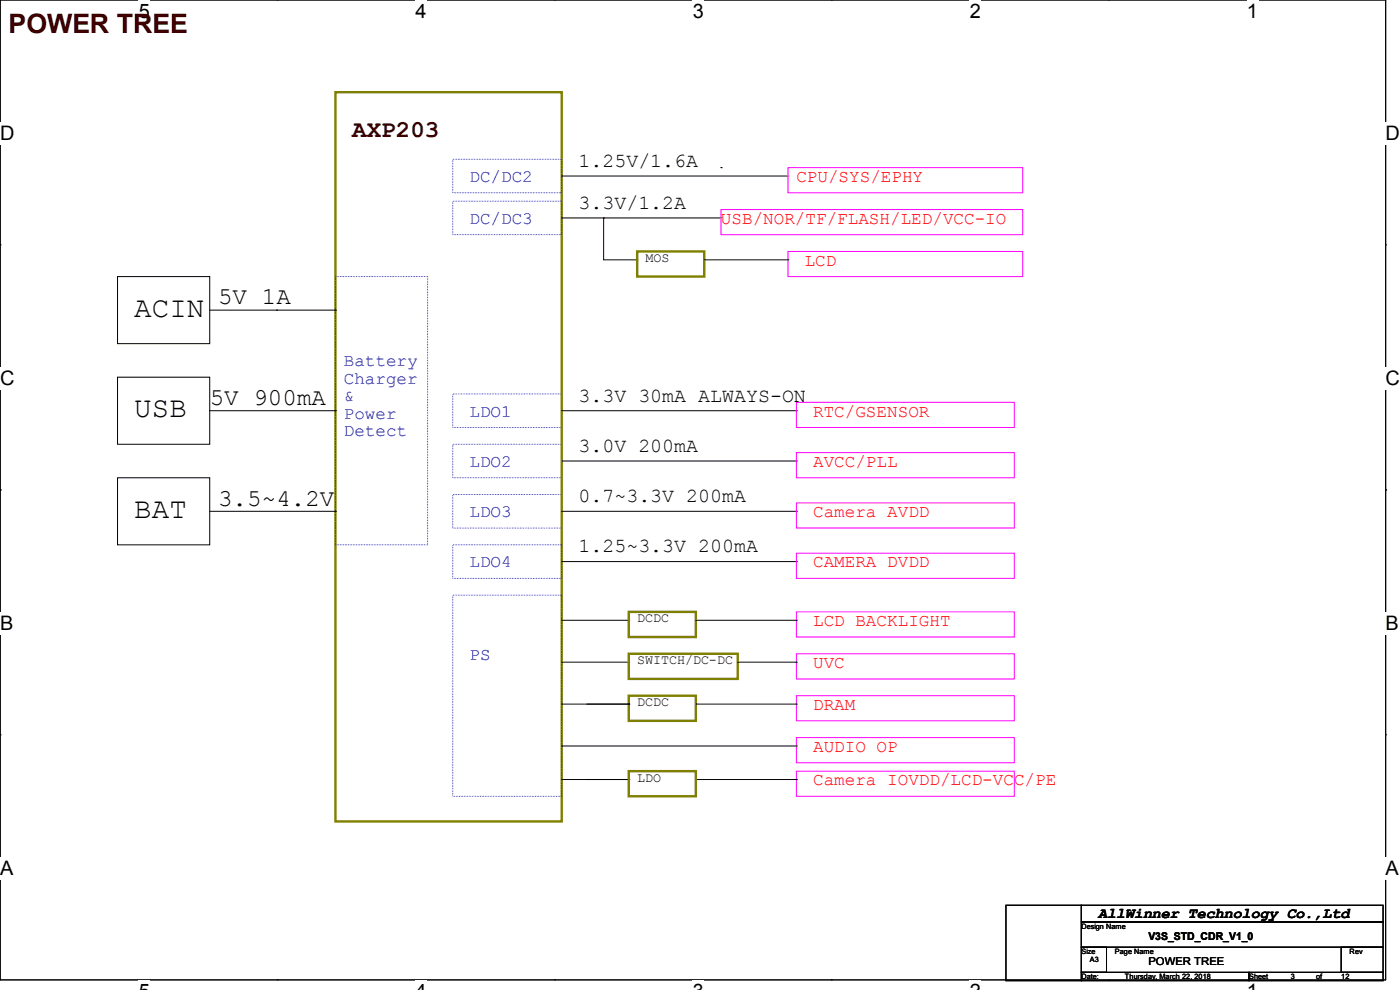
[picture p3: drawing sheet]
<svg xmlns="http://www.w3.org/2000/svg" width="297mm" height="210mm" viewBox="0 0 297 210" stroke-linecap="round" stroke-linejoin="round" font-family="sans-serif">
<defs><g id="words">
<g font-size="6.2">
<text x="28.5" y="67.1">ACIN</text>
<text x="28.5" y="88.5">USB</text>
<text x="28.5" y="109.8">BAT</text>
</g>
<text font-size="5.7" fill="#400000" x="1.8" y="7.1">POWER TREE</text>
<text font-size="5.1" fill="#400000" x="74.7" y="29.2">AXP203</text>
<g font-size="5.1">
<text x="46.3" y="64.6">5V 1A</text>
<text x="44.5" y="85.9">5V 900mA</text>
<text x="46.3" y="107.2">3.5~4.2V</text>
</g>
<g font-size="4.2">
<text x="29.4" y="3.8">5</text>
<text x="88.2" y="3.8">4</text>
<text x="147" y="3.8">3</text>
<text x="205.7" y="3.8">2</text>
<text x="264.5" y="3.8">1</text>
<text x="0" y="29.8">D</text>
<text x="294" y="29.8">D</text>
<text x="122.7" y="35.4">1.25V/1.6A</text>
<text x="122.7" y="44.3">3.3V/1.2A</text>
<text x="0" y="81.7">C</text>
<text x="294" y="81.7">C</text>
<text x="122.7" y="85.2">3.3V 30mA ALWAYS-ON</text>
<text x="122.7" y="95.8">3.0V 200mA</text>
<text x="122.7" y="106.5">0.7~3.3V 200mA</text>
<text x="122.7" y="117.2">1.25~3.3V 200mA</text>
<text x="0" y="133.7">B</text>
<text x="294" y="133.7">B</text>
<text x="0" y="185.6">A</text>
<text x="294" y="185.6">A</text>
</g>
<g font-size="3.7" fill="#00f">
<text x="99.6" y="38.6">DC/DC2</text>
<text x="99.6" y="47.5">DC/DC3</text>
<text x="72.9" y="77.7">Battery</text>
<text x="72.9" y="81.4">Charger</text>
<text x="72.9" y="85.1">&amp;</text>
<text x="72.9" y="88.9">Power</text>
<text x="99.6" y="88.3">LDO1</text>
<text x="72.9" y="92.6">Detect</text>
<text x="99.6" y="99">LDO2</text>
<text x="99.6" y="109.7">LDO3</text>
<text x="99.6" y="120.4">LDO4</text>
<text x="99.6" y="139.9">PS</text>
</g>
<g font-size="3.7" fill="#f00">
<text x="168.9" y="38.6">CPU/SYS/EPHY</text>
<text x="152.9" y="47.5">USB/NOR/TF/FLASH/LED/VCC-IO</text>
<text x="170.7" y="56.3">LCD</text>
<text x="172.5" y="88.3">RTC/GSENSOR</text>
<text x="172.5" y="99">AVCC/PLL</text>
<text x="172.5" y="109.7">Camera AVDD</text>
<text x="172.5" y="120.4">CAMERA DVDD</text>
<text x="172.5" y="132.8">LCD BACKLIGHT</text>
<text x="172.5" y="141.7">UVC</text>
<text x="172.5" y="150.6">DRAM</text>
<text x="172.5" y="159.5">AUDIO OP</text>
<text x="172.5" y="166.6">Camera IOVDD/LCD-VCC/PE</text>
</g>
<text font-size="3.2" x="233" y="194.7">AllWinner Technology Co.,Ltd</text>
<g font-size="2.8">
<text x="136.9" y="55.6">MOS</text>
<text x="135.2" y="132">DCDC</text>
<text x="135.2" y="140.9">SWITCH/DC-DC</text>
<text x="135.2" y="149.8">DCDC</text>
<text x="135.2" y="165.8">LDO</text>
</g>
<g font-size="2.3">
<text x="243.6" y="199.5">V3S_STD_CDR_V1_0</text>
<text x="243.6" y="204.8">POWER TREE</text>
</g>
<g font-size="1.6">
<text x="229.4" y="197">Design Name</text>
<text x="229.4" y="202.4">Size</text>
<text x="236.5" y="202.4">Page Name</text>
<text x="286.3" y="202.4">Rev</text>
<text x="229.4" y="207.7">Date:</text>
<text x="231.2" y="204.1">A3</text>
<text x="238.6" y="207.7">Thursday, March 22, 2018</text>
<text x="265" y="207.7">Sheet</text>
<text x="273.9" y="207.7">3</text>
<text x="279.2" y="207.7">of</text>
<text x="284.5" y="207.7">12</text>
</g>
</g></defs>
<path d="M0 0h294v207.9h-294z" fill="none" stroke="#000" stroke-width=".21"/>
<g fill="#fff">
<path d="M29.4 0h2.4v4.7h-2.4z"/>
<path d="M29.4 207.9h2.4v2.1h-2.4z"/>
</g>
<path d="M58.8 0h.1M58.8 207.9h.1" fill="none" stroke="#000" stroke-width=".21"/>
<g fill="#fff">
<path d="M88.2 0h2.4v4.7h-2.4z"/>
<path d="M88.2 207.9h2.4v2.1h-2.4z"/>
</g>
<path d="M117.6 0h.1M117.6 207.9h.1" fill="none" stroke="#000" stroke-width=".21"/>
<g fill="#fff">
<path d="M147 0h2.4v4.7h-2.4z"/>
<path d="M147 207.9h2.4v2.1h-2.4z"/>
</g>
<path d="M176.4 0h.1M176.4 207.9h.1" fill="none" stroke="#000" stroke-width=".21"/>
<g fill="#fff">
<path d="M205.7 0h2.4v4.7h-2.4z"/>
<path d="M205.7 207.9h2.4v2.1h-2.4z"/>
</g>
<path d="M235.2 0h.1M235.2 207.9h.1" fill="none" stroke="#000" stroke-width=".21"/>
<g fill="#fff">
<path d="M264.5 0h2.4v4.7h-2.4z"/>
<path d="M264.5 207.9h2.4v2.1h-2.4z"/>
<path d="M0 26h3.1v4.7h-3.1z"/>
<path d="M294 26h3v4.7h-3z"/>
<path d="M0 77.9h3.1v4.7h-3.1z"/>
<path d="M294 77.9h3v4.7h-3z"/>
</g>
<path d="M0 51.9h.1M294 51.9h.1" fill="none" stroke="#000" stroke-width=".21"/>
<g fill="#fff">
<path d="M0 129.9h2.9v4.7h-2.9z"/>
<path d="M294 129.9h2.8v4.7h-2.8z"/>
</g>
<path d="M0 103.9h.1M294 103.9h.1" fill="none" stroke="#000" stroke-width=".21"/>
<g fill="#fff">
<path d="M0 181.8h2.9v4.8h-2.9z"/>
<path d="M293.9 181.8h2.9v4.8h-2.9z"/>
</g>
<g fill="none" stroke="#000" stroke-width=".21">
<path d="M119.2 37.3h48M153 35.6h.1M167.2 37.3h.1M24.9 58.7h19.6v14.2h-19.6zM119.2 46.2h33.8M128.1 46.2h.1M128.1 46.2v8.9h7.1M135.2 55.1h.1M149.4 55.1h17.8M153 46.2h.1M167.2 55.1h.1M44.5 65.8h26.7"/>
<path d="M58.7 65.8h.1M71.2 65.8h.1M24.9 80h19.6v14.2h-19.6zM44.5 87.1h26.7M71.2 87.1h.1M119.2 87.1h49.8M119.2 97.8h49.8M169 87.1h.1M169 97.8h.1M24.9 101.3h19.6v14.3h-19.6zM44.5 108.5h26.7M71.2 108.5h.1"/>
<path d="M119.2 108.5h49.8M119.2 119.1h49.8M169 108.5h.1M169 119.1h.1M119.2 131.6h14.2M133.4 131.6h.1M147.6 131.6h21.4M169 131.6h.1M0 155.9h.1M119.2 149.4h14.2M119.2 140.5h14.2M119.2 158.2h49.8"/>
<path d="M133.4 149.4h.1M133.4 140.5h.1M147.6 149.4h21.4M156.5 140.5h12.5M169 149.4h.1M169 158.2h.1M169 140.5h.1M294 155.9h.1M119.2 165.4h14.2M133.4 165.4h.1M147.6 165.4h21.4M169 165.4h.1"/>
<path d="M213.4 192h16v16h-16zM229.4 192h64v3.6h-64zM229.4 195.6h64v5.3h-64zM229.4 200.9h5.3v5.3h-5.3zM229.4 206.2h35.6v1.8h-35.6zM265 206.2h28.4v1.8h-28.4zM284.5 200.9h8.9v5.3h-8.9z"/>
</g>
<path d="M96.1 33.8h23.1v7.1h-23.1zM71.2 58.7h19.5v56.9h-19.5zM96.1 42.7h23.1v7.1h-23.1zM96.1 94.2h23.1v7.1h-23.1zM96.1 83.6h23.1v7.1h-23.1zM96.1 104.9h23.1v7.1h-23.1zM96.1 115.6h23.1v7.1h-23.1zM96.1 126.2h23.1v42.7h-23.1z" fill="none" stroke="#00f" stroke-width=".21" stroke-dasharray="0 .3"/>
<path d="M71.2 19.6h48v154.6h-48zM135.2 53.3h14.2v5.4h-14.2zM133.4 129.8h14.2v5.3h-14.2zM133.4 138.7h23.1v5.3h-23.1zM133.4 147.6h14.2v5.3h-14.2zM133.4 163.6h14.2v5.3h-14.2z" fill="none" stroke="#808000" stroke-width=".51"/>
<path d="M167.2 35.6h49.8v5.3h-49.8zM153 44.4h64v5.4h-64zM167.2 53.3h49.8v5.4h-49.8zM169 85.3h46.2v5.4h-46.2zM169 96h46.2v5.3h-46.2zM169 106.7h46.2v5.3h-46.2zM169 117.3h46.2v5.4h-46.2zM169 129.8h46.2v5.3h-46.2zM169 138.7h46.2v5.3h-46.2zM169 147.6h46.2v5.3h-46.2zM169 156.5h46.2v5.3h-46.2zM169 163.6h46.2v5.3h-46.2z" fill="none" stroke="#f0f" stroke-width=".21"/>
<use href="#words"/>
</svg>
